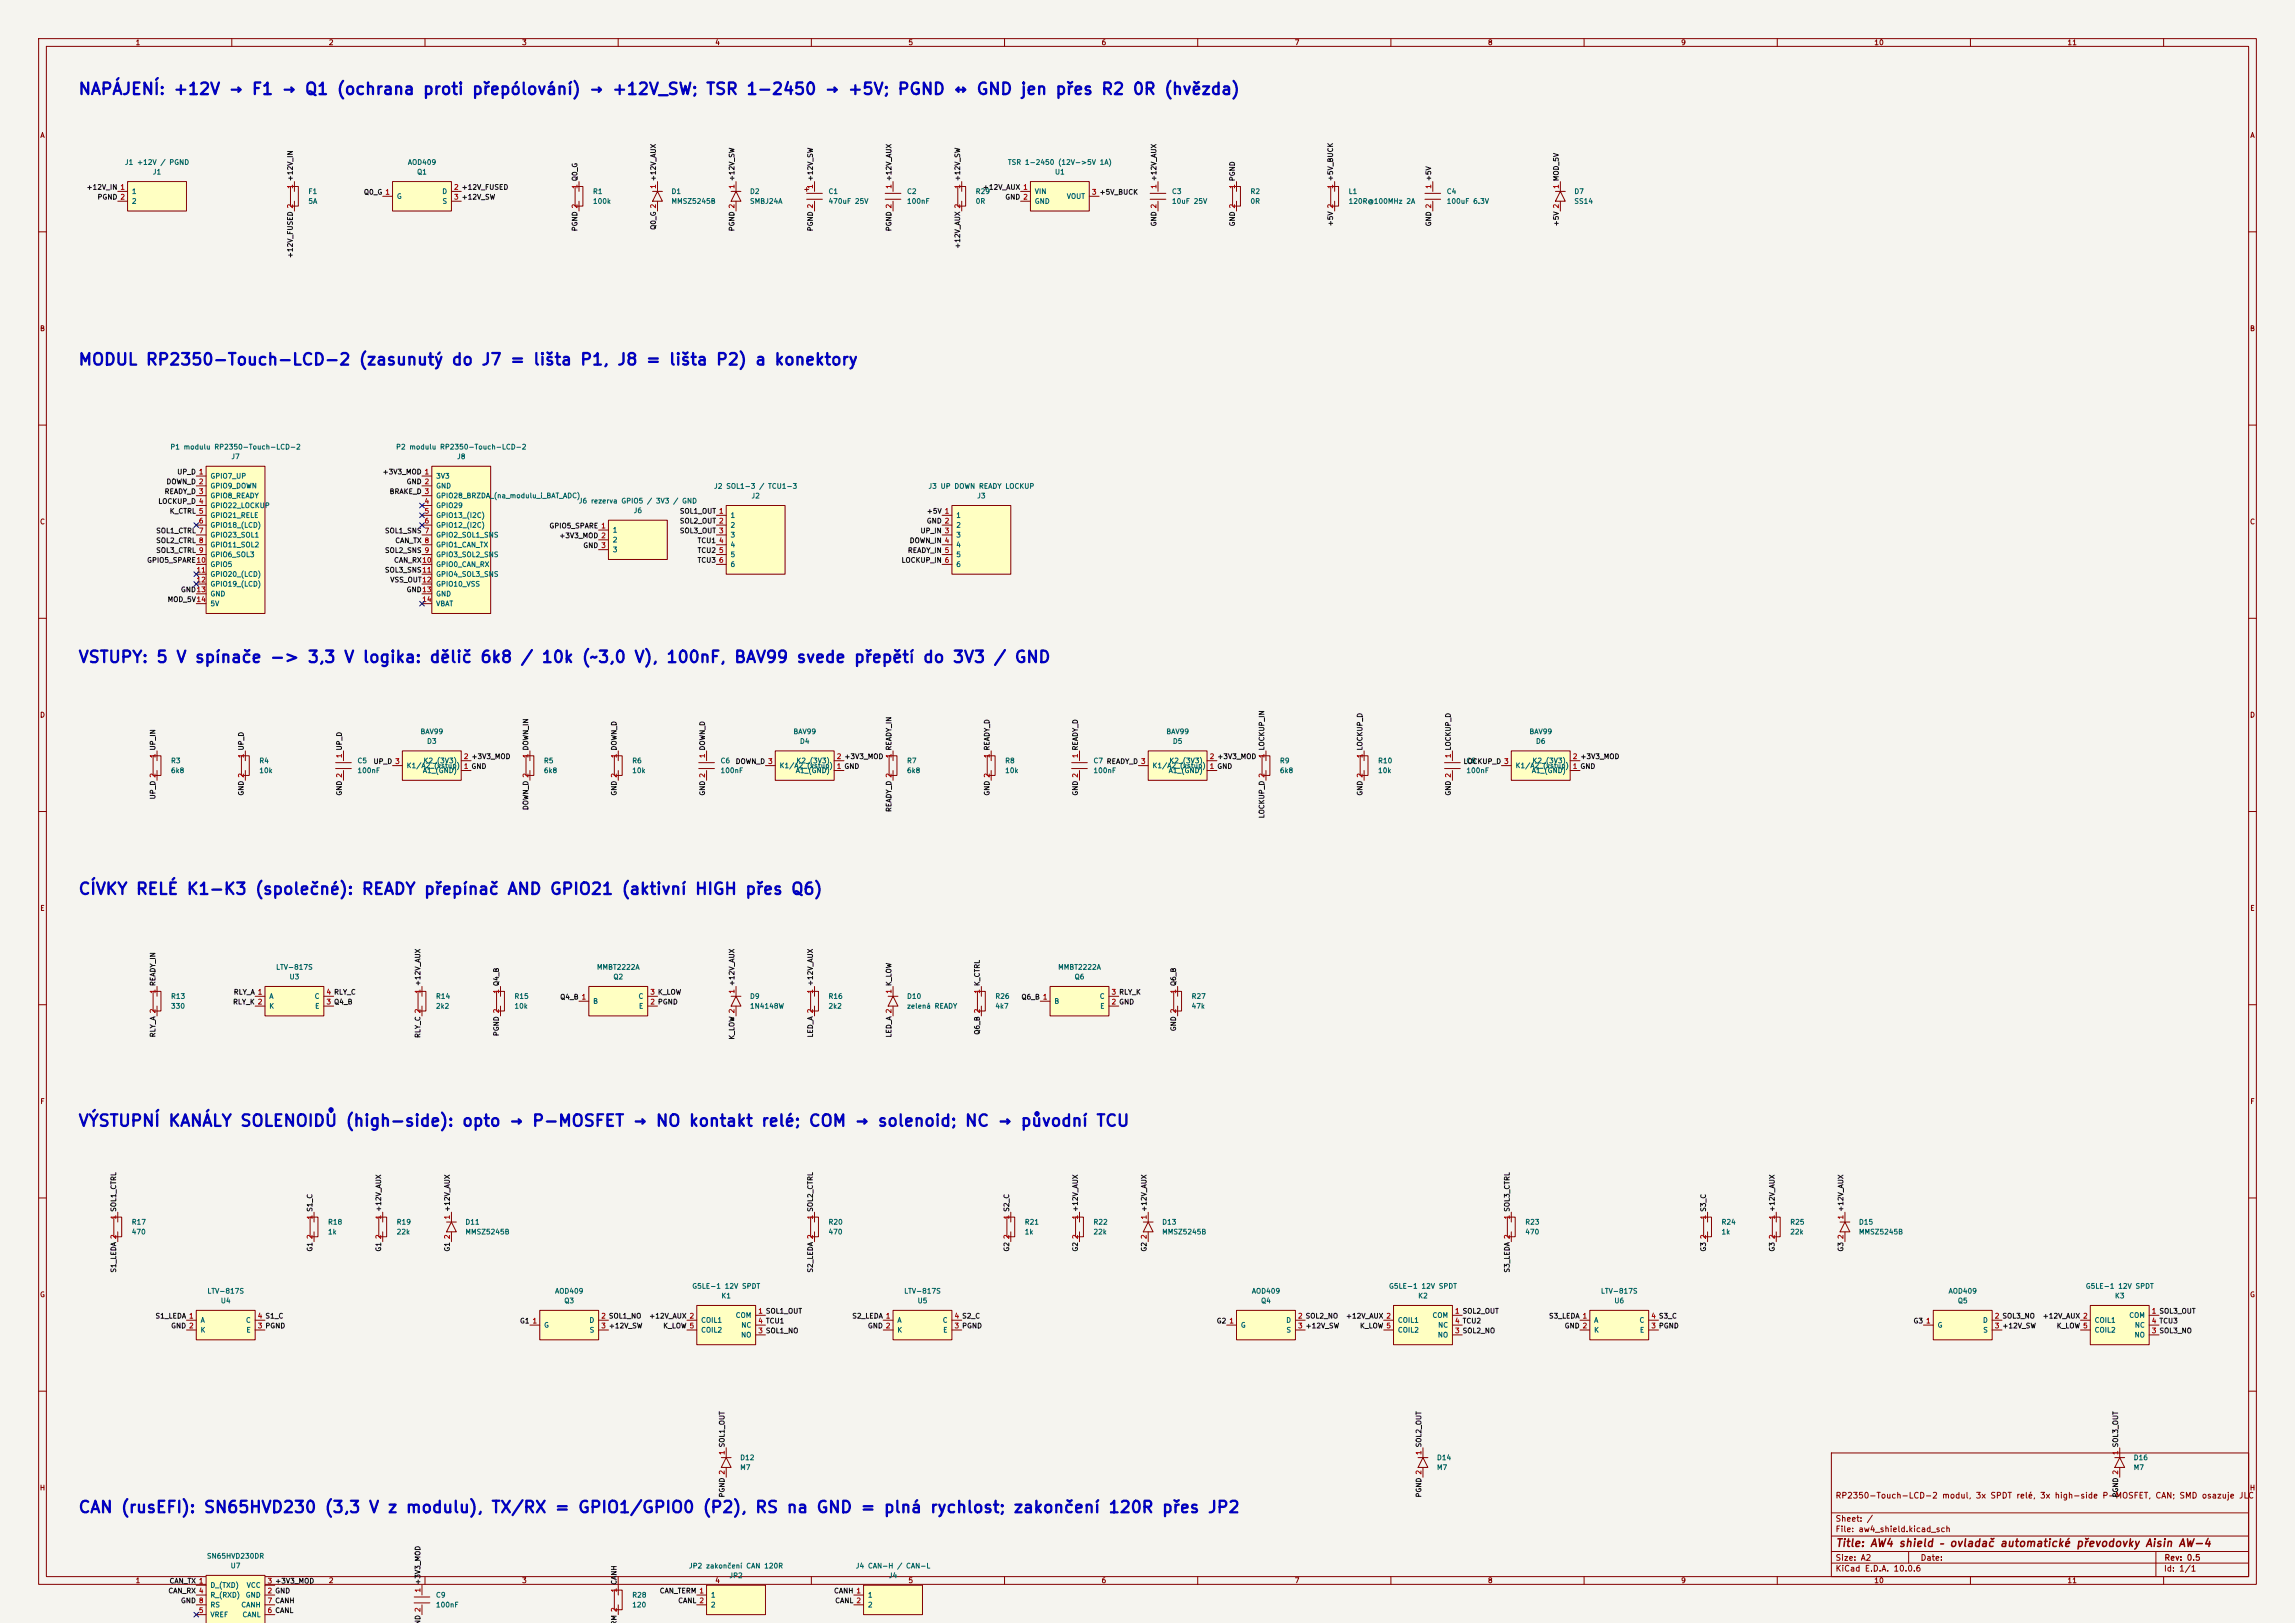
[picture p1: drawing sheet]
<svg xmlns="http://www.w3.org/2000/svg" width="594mm" height="420mm" viewBox="0 0 594 420" stroke-linecap="round" stroke-linejoin="round" font-family="sans-serif">
<defs><g id="words">
<g font-size="3" fill="#0000c2">
<text x="20.1" y="25.3">NAPÁJENÍ: +12V → F1 → Q1 (ochrana proti přepólování) → +12V_SW; TSR 1-2450 → +5V; PGND ↔ GND jen přes R2 0R (hvězda)</text>
<text x="20.1" y="95.3">MODUL RP2350-Touch-LCD-2 (zasunutý do J7 = lišta P1, J8 = lišta P2) a konektory</text>
<text x="20.1" y="172.3">VSTUPY: 5 V spínače -&gt; 3,3 V logika: dělič 6k8 / 10k (~3,0 V), 100nF, BAV99 svede přepětí do 3V3 / GND</text>
<text x="20.1" y="232.3">CÍVKY RELÉ K1-K3 (společné): READY přepínač AND GPIO21 (aktivní HIGH přes Q6)</text>
<text x="20.1" y="292.3">VÝSTUPNÍ KANÁLY SOLENOIDŮ (high-side): opto → P-MOSFET → NO kontakt relé; COM → solenoid; NC → původní TCU</text>
<text x="20.1" y="392.3">CAN (rusEFI): SN65HVD230 (3,3 V z modulu), TX/RX = GPIO1/GPIO0 (P2), RS na GND = plná rychlost; zakončení 120R přes JP2</text>
</g>
<text font-size="2" fill="#840000" x="475" y="400.8">Title: AW4 shield – ovladač automatické převodovky Aisin AW-4</text>
<g font-size="1.5" fill="#840000">
<text x="475" y="388.1">RP2350-Touch-LCD-2 modul, 3x SPDT relé, 3x high-side P-MOSFET, CAN; SMD osazuje JLC</text>
<text x="475" y="394.1">Sheet: /</text>
<text x="475" y="396.8">File: aw4_shield.kicad_sch</text>
<text x="475" y="407">KiCad E.D.A. 10.0.6</text>
<text x="475" y="404.2">Size: A2</text>
<text x="497" y="404.2">Date:</text>
<text x="560" y="407">Id: 1/1</text>
<text x="560.1" y="404.2">Rev: 0.5</text>
</g>
<g font-size="1.3" fill="#840000">
<text x="35" y="12">1</text>
<text x="85" y="12">2</text>
<text x="135" y="12">3</text>
<text x="185" y="12">4</text>
<text x="235" y="12">5</text>
<text x="285" y="12">6</text>
<text x="335" y="12">7</text>
<text x="385" y="12">8</text>
<text x="435" y="12">9</text>
<text x="485" y="12">10</text>
<text x="535" y="12">11</text>
<text x="10.3" y="36">A</text>
<text x="582.3" y="36">A</text>
<text x="10.2" y="86">B</text>
<text x="582.2" y="86">B</text>
<text x="10.2" y="136">C</text>
<text x="582.2" y="136">C</text>
<text x="10.2" y="186">D</text>
<text x="582.2" y="186">D</text>
<text x="10.3" y="236">E</text>
<text x="582.3" y="236">E</text>
<text x="10.3" y="286">F</text>
<text x="582.3" y="286">F</text>
<text x="10.2" y="336">G</text>
<text x="582.2" y="336">G</text>
<text x="10.2" y="386">H</text>
<text x="582.2" y="386">H</text>
<text x="35" y="410">1</text>
<text x="85" y="410">2</text>
<text x="135" y="410">3</text>
<text x="185" y="410">4</text>
<text x="235" y="410">5</text>
<text x="285" y="410">6</text>
<text x="335" y="410">7</text>
<text x="385" y="410">8</text>
<text x="435" y="410">9</text>
<text x="485" y="410">10</text>
<text x="535" y="410">11</text>
</g>
<g font-size="1.3" fill="#006464">
<text x="32.2" y="43">J1 +12V / PGND</text>
<text x="39.4" y="45.5">J1</text>
<text x="105.4" y="43">AOD409</text>
<text x="107.8" y="45.5">Q1</text>
<text x="260.7" y="43">TSR 1-2450 (12V-&gt;5V 1A)</text>
<text x="272.9" y="45.5">U1</text>
<text x="34" y="50.5">1</text>
<text x="34" y="53">2</text>
<text x="79.7" y="50.5">F1</text>
<text x="79.7" y="53">5A</text>
<text x="102.6" y="51.8">G</text>
<text x="114.3" y="50.5">D</text>
<text x="114.4" y="53">S</text>
<text x="153.3" y="50.5">R1</text>
<text x="153.3" y="53">100k</text>
<text x="173.7" y="50.5">D1</text>
<text x="173.7" y="53">MMSZ5245B</text>
<text x="194" y="50.5">D2</text>
<text x="194" y="53">SMBJ24A</text>
<text x="214.3" y="50.5">C1</text>
<text x="214.3" y="53">470uF 25V</text>
<text x="234.6" y="50.5">C2</text>
<text x="234.6" y="53">100nF</text>
<text x="252.4" y="50.5">R29</text>
<text x="252.4" y="53">0R</text>
<text x="267.7" y="50.5">VIN</text>
<text x="267.7" y="53">GND</text>
<text x="276" y="51.8">VOUT</text>
<text x="303.2" y="50.5">C3</text>
<text x="303.2" y="53">10uF 25V</text>
<text x="323.5" y="50.5">R2</text>
<text x="323.5" y="53">0R</text>
<text x="348.9" y="50.5">L1</text>
<text x="348.9" y="53">120R@100MHz 2A</text>
<text x="374.3" y="50.5">C4</text>
<text x="374.3" y="53">100uF 6.3V</text>
<text x="407.3" y="50.5">D7</text>
<text x="407.3" y="53">SS14</text>
<text x="44" y="116.6">P1 modulu RP2350-Touch-LCD-2</text>
<text x="59.7" y="119.1">J7</text>
<text x="102.4" y="116.6">P2 modulu RP2350-Touch-LCD-2</text>
<text x="118.2" y="119.1">J8</text>
<text x="54.3" y="124.2">GPIO7_UP</text>
<text x="112.7" y="124.2">3V3</text>
<text x="54.3" y="126.7">GPIO9_DOWN</text>
<text x="54.3" y="129.2">GPIO8_READY</text>
<text x="54.3" y="131.8">GPIO22_LOCKUP</text>
<text x="112.7" y="126.7">GND</text>
<text x="112.7" y="129.2">GPIO28_BRZDA_(na_modulu_i_BAT_ADC)</text>
<text x="112.7" y="131.8">GPIO29</text>
<text x="149.7" y="130.6">J6 rezerva GPIO5 / 3V3 / GND</text>
<text x="184.7" y="126.8">J2 SOL1-3 / TCU1-3</text>
<text x="194.4" y="129.3">J2</text>
<text x="240.2" y="126.8">J3 UP DOWN READY LOCKUP</text>
<text x="252.8" y="129.3">J3</text>
<text x="54.3" y="134.3">GPIO21_RELE</text>
<text x="54.3" y="136.9">GPIO18_(LCD)</text>
<text x="112.7" y="134.3">GPIO13_(I2C)</text>
<text x="112.7" y="136.9">GPIO12_(I2C)</text>
<text x="163.9" y="133.1">J6</text>
<text x="188.9" y="134.3">1</text>
<text x="188.9" y="136.9">2</text>
<text x="247.4" y="134.3">1</text>
<text x="247.4" y="136.9">2</text>
<text x="54.3" y="139.4">GPIO23_SOL1</text>
<text x="54.3" y="141.9">GPIO11_SOL2</text>
<text x="112.7" y="139.4">GPIO2_SOL1_SNS</text>
<text x="112.7" y="141.9">GPIO1_CAN_TX</text>
<text x="158.5" y="138.1">1</text>
<text x="158.5" y="140.7">2</text>
<text x="158.5" y="143.2">3</text>
<text x="188.9" y="139.4">3</text>
<text x="188.9" y="141.9">4</text>
<text x="247.4" y="139.4">3</text>
<text x="247.4" y="141.9">4</text>
<text x="54.3" y="144.5">GPIO6_SOL3</text>
<text x="54.3" y="147">GPIO5</text>
<text x="54.3" y="149.6">GPIO20_(LCD)</text>
<text x="112.7" y="144.5">GPIO3_SOL2_SNS</text>
<text x="112.7" y="147">GPIO0_CAN_RX</text>
<text x="112.7" y="149.6">GPIO4_SOL3_SNS</text>
<text x="188.9" y="144.5">5</text>
<text x="188.9" y="147">6</text>
<text x="247.4" y="144.5">5</text>
<text x="247.4" y="147">6</text>
<text x="54.3" y="152.1">GPIO19_(LCD)</text>
<text x="54.3" y="154.6">GND</text>
<text x="112.7" y="152.1">GPIO10_VSS</text>
<text x="112.7" y="154.6">GND</text>
<text x="54.3" y="157.2">5V</text>
<text x="112.7" y="157.2">VBAT</text>
<text x="108.7" y="190.3">BAV99</text>
<text x="205.2" y="190.3">BAV99</text>
<text x="301.7" y="190.3">BAV99</text>
<text x="395.7" y="190.3">BAV99</text>
<text x="44.1" y="197.8">R3</text>
<text x="67" y="197.8">R4</text>
<text x="92.4" y="197.8">C5</text>
<text x="109.5" y="197.8">K2_(3V3)</text>
<text x="110.4" y="192.8">D3</text>
<text x="140.6" y="197.8">R5</text>
<text x="163.5" y="197.8">R6</text>
<text x="186.4" y="197.8">C6</text>
<text x="206" y="197.8">K2_(3V3)</text>
<text x="206.9" y="192.8">D4</text>
<text x="234.6" y="197.8">R7</text>
<text x="260" y="197.8">R8</text>
<text x="282.9" y="197.8">C7 READY_D 3</text>
<text x="302.5" y="197.8">K2_(3V3)</text>
<text x="303.4" y="192.8">D5</text>
<text x="331.1" y="197.8">R9</text>
<text x="356.5" y="197.8">R10</text>
<text x="379.4" y="197.8">C8</text>
<text x="396.5" y="197.8">K2_(3V3)</text>
<text x="397.4" y="192.8">D6</text>
<text x="44.1" y="200.4">6k8</text>
<text x="67" y="200.4">10k</text>
<text x="92.4" y="200.4">100nF</text>
<text x="105.1" y="199.1">K1/A2_(vstup)</text>
<text x="109.3" y="200.4">A1_(GND)</text>
<text x="140.6" y="200.4">6k8</text>
<text x="163.5" y="200.4">10k</text>
<text x="186.4" y="200.4">100nF</text>
<text x="201.6" y="199.1">K1/A2_(vstup)</text>
<text x="205.8" y="200.4">A1_(GND)</text>
<text x="234.6" y="200.4">6k8</text>
<text x="260" y="200.4">10k</text>
<text x="282.9" y="200.4">100nF</text>
<text x="298.2" y="199.1">K1/A2_(vstup)</text>
<text x="302.3" y="200.4">A1_(GND)</text>
<text x="331.1" y="200.4">6k8</text>
<text x="356.5" y="200.4">10k</text>
<text x="379.4" y="200.4">100nF</text>
<text x="392.1" y="199.1">K1/A2_(vstup)</text>
<text x="396.3" y="200.4">A1_(GND)</text>
<text x="71.3" y="251.2">LTV-817S</text>
<text x="154.4" y="251.2">MMBT2222A</text>
<text x="273.7" y="251.2">MMBT2222A</text>
<text x="74.8" y="253.7">U3</text>
<text x="158.6" y="253.7">Q2</text>
<text x="278" y="253.7">Q6</text>
<text x="44.1" y="258.8">R13</text>
<text x="44.1" y="261.3">330</text>
<text x="69.6" y="258.8">A</text>
<text x="69.6" y="261.3">K</text>
<text x="81.3" y="258.8">C</text>
<text x="81.4" y="261.3">E</text>
<text x="112.7" y="258.8">R14</text>
<text x="112.7" y="261.3">2k2</text>
<text x="133" y="258.8">R15</text>
<text x="133" y="261.3">10k</text>
<text x="153.4" y="260">B</text>
<text x="165.1" y="258.8">C</text>
<text x="165.2" y="261.3">E</text>
<text x="194" y="258.8">D9</text>
<text x="194" y="261.3">1N4148W</text>
<text x="214.3" y="258.8">R16</text>
<text x="214.3" y="261.3">2k2</text>
<text x="234.6" y="258.8">D10</text>
<text x="234.6" y="261.3">zelená READY</text>
<text x="257.5" y="258.8">R26</text>
<text x="257.5" y="261.3">4k7</text>
<text x="272.8" y="260">B</text>
<text x="284.5" y="258.8">C</text>
<text x="284.6" y="261.3">E</text>
<text x="308.3" y="258.8">R27</text>
<text x="308.3" y="261.3">47k</text>
<text x="34" y="317.2">R17</text>
<text x="84.8" y="317.2">R18</text>
<text x="102.5" y="317.2">R19</text>
<text x="120.3" y="317.2">D11</text>
<text x="214.3" y="317.2">R20</text>
<text x="265.1" y="317.2">R21</text>
<text x="282.9" y="317.2">R22</text>
<text x="300.7" y="317.2">D13</text>
<text x="394.6" y="317.2">R23</text>
<text x="445.4" y="317.2">R24</text>
<text x="463.2" y="317.2">R25</text>
<text x="481" y="317.2">D15</text>
<text x="34" y="319.7">470</text>
<text x="84.8" y="319.7">1k</text>
<text x="102.5" y="319.7">22k</text>
<text x="120.3" y="319.7">MMSZ5245B</text>
<text x="214.3" y="319.7">470</text>
<text x="265.1" y="319.7">1k</text>
<text x="282.9" y="319.7">22k</text>
<text x="300.7" y="319.7">MMSZ5245B</text>
<text x="394.6" y="319.7">470</text>
<text x="445.4" y="319.7">1k</text>
<text x="463.2" y="319.7">22k</text>
<text x="481" y="319.7">MMSZ5245B</text>
<text x="53.5" y="335.1">LTV-817S</text>
<text x="143.5" y="335.1">AOD409</text>
<text x="179" y="333.8">G5LE-1 12V SPDT</text>
<text x="233.9" y="335.1">LTV-817S</text>
<text x="323.9" y="335.1">AOD409</text>
<text x="359.4" y="333.8">G5LE-1 12V SPDT</text>
<text x="414.2" y="335.1">LTV-817S</text>
<text x="504.2" y="335.1">AOD409</text>
<text x="539.7" y="333.8">G5LE-1 12V SPDT</text>
<text x="57" y="337.6">U4</text>
<text x="145.9" y="337.6">Q3</text>
<text x="186.6" y="336.3">K1</text>
<text x="190.3" y="341.3">COM</text>
<text x="237.4" y="337.6">U5</text>
<text x="326.3" y="337.6">Q4</text>
<text x="366.9" y="336.3">K2</text>
<text x="370.6" y="341.3">COM</text>
<text x="417.7" y="337.6">U6</text>
<text x="506.6" y="337.6">Q5</text>
<text x="547.3" y="336.3">K3</text>
<text x="551" y="341.3">COM</text>
<text x="51.8" y="342.6">A</text>
<text x="51.8" y="345.1">K</text>
<text x="63.5" y="342.6">C</text>
<text x="63.6" y="345.1">E</text>
<text x="140.7" y="343.9">G</text>
<text x="152.4" y="342.6">D</text>
<text x="152.5" y="345.1">S</text>
<text x="181.3" y="342.6">COIL1</text>
<text x="181.3" y="345.1">COIL2</text>
<text x="191.7" y="346.4">NO</text>
<text x="191.7" y="343.9">NC</text>
<text x="232.1" y="342.6">A</text>
<text x="232.1" y="345.1">K</text>
<text x="243.9" y="342.6">C</text>
<text x="244" y="345.1">E</text>
<text x="321" y="343.9">G</text>
<text x="332.8" y="342.6">D</text>
<text x="332.8" y="345.1">S</text>
<text x="361.7" y="342.6">COIL1</text>
<text x="361.7" y="345.1">COIL2</text>
<text x="372" y="346.4">NO</text>
<text x="372.1" y="343.9">NC</text>
<text x="412.5" y="342.6">A</text>
<text x="412.5" y="345.1">K</text>
<text x="424.2" y="342.6">C</text>
<text x="424.3" y="345.1">E</text>
<text x="501.4" y="343.9">G</text>
<text x="513.1" y="342.6">D</text>
<text x="513.2" y="345.1">S</text>
<text x="542" y="342.6">COIL1</text>
<text x="542" y="345.1">COIL2</text>
<text x="552.4" y="346.4">NO</text>
<text x="552.4" y="343.9">NC</text>
<text x="191.4" y="378.2">D12</text>
<text x="191.4" y="380.7">M7</text>
<text x="371.8" y="378.2">D14</text>
<text x="371.8" y="380.7">M7</text>
<text x="552.1" y="378.2">D16</text>
<text x="552.1" y="380.7">M7</text>
<text x="53.4" y="403.6">SN65HVD230DR</text>
<text x="59.6" y="406.1">U7</text>
<text x="178.2" y="406.2">JP2 zakončení CAN 120R</text>
<text x="221.4" y="406.2">J4 CAN-H / CAN-L</text>
<text x="54.3" y="411.2">D_(TXD)</text>
<text x="54.3" y="413.7">R_(RXD)</text>
<text x="63.5" y="413.7">GND</text>
<text x="63.7" y="411.2">VCC</text>
<text x="112.7" y="413.7">C9</text>
<text x="163.5" y="413.7">R28</text>
<text x="183.9" y="413.7">1</text>
<text x="188.6" y="408.7">JP2</text>
<text x="224.5" y="413.7">1</text>
<text x="229.9" y="408.7">J4</text>
<text x="54.3" y="418.8">VREF</text>
<text x="54.3" y="416.3">RS</text>
<text x="62.3" y="416.3">CANH</text>
<text x="62.6" y="418.8">CANL</text>
<text x="112.7" y="416.3">100nF</text>
<text x="163.5" y="416.3">120</text>
<text x="183.9" y="416.3">2</text>
<text x="224.5" y="416.3">2</text>
</g>
<g font-size="1.3" fill="#0f0f0f">
<text x="22.3" y="49.4">+12V_IN 1</text>
<text x="25.1" y="51.9">PGND 2</text>
<text x="94.1" y="50.7">Q0_G 1</text>
<text x="254.3" y="49.4">+12V_AUX 1</text>
<text x="260.1" y="51.9">GND 2</text>
<text x="149.7" y="60" transform="rotate(-90 149.7 60)">PGND 2</text>
<text x="170.1" y="59.6" transform="rotate(-90 170.1 59.6)">Q0_G 2</text>
<text x="190.4" y="60" transform="rotate(-90 190.4 60)">PGND 2</text>
<text x="210.7" y="60" transform="rotate(-90 210.7 60)">PGND 2</text>
<text x="231" y="60" transform="rotate(-90 231 60)">PGND 2</text>
<text x="299.6" y="58.7" transform="rotate(-90 299.6 58.7)">GND 2</text>
<text x="319.9" y="58.7" transform="rotate(-90 319.9 58.7)">GND 2</text>
<text x="345.3" y="58.7" transform="rotate(-90 345.3 58.7)">+5V 2</text>
<text x="370.7" y="58.7" transform="rotate(-90 370.7 58.7)">GND 2</text>
<text x="403.7" y="58.7" transform="rotate(-90 403.7 58.7)">+5V 2</text>
<text x="248.8" y="64.5" transform="rotate(-90 248.8 64.5)">+12V_AUX 2</text>
<text x="76.1" y="66.9" transform="rotate(-90 76.1 66.9)">+12V_FUSED 2</text>
<text x="43" y="125.6">DOWN_D 2</text>
<text x="45.7" y="123.1">UP_D 1</text>
<text x="98.9" y="123.1">+3V3_MOD 1</text>
<text x="105.1" y="125.6">GND 2</text>
<text x="40.8" y="130.7">LOCKUP_D 4</text>
<text x="42.5" y="128.1">READY_D 3</text>
<text x="100.7" y="128.1">BRAKE_D 3</text>
<text x="43.8" y="133.2">K_CTRL 5</text>
<text x="142.1" y="137">GPIO5_SPARE 1</text>
<text x="175.8" y="135.8">SOL2_OUT 2</text>
<text x="175.8" y="133.2">SOL1_OUT 1</text>
<text x="239.7" y="135.8">GND 2</text>
<text x="239.7" y="133.2">+5V 1</text>
<text x="40.3" y="143.4">SOL3_CTRL 9</text>
<text x="40.3" y="140.8">SOL2_CTRL 8</text>
<text x="40.3" y="138.3">SOL1_CTRL 7</text>
<text x="99.5" y="143.4">SOL2_SNS 9</text>
<text x="99.5" y="138.3">SOL1_SNS 7</text>
<text x="102.2" y="140.8">CAN_TX 8</text>
<text x="144.6" y="139.6">+3V3_MOD 2</text>
<text x="150.8" y="142.1">GND 3</text>
<text x="175.8" y="138.3">SOL3_OUT 3</text>
<text x="180.4" y="140.8">TCU1</text>
<text x="180.4" y="143.4">TCU2</text>
<text x="234.8" y="143.4">READY_IN 5</text>
<text x="235.3" y="140.8">DOWN_IN 4</text>
<text x="238.1" y="138.3">UP_IN 3</text>
<text x="37.9" y="145.9">GPIO5_SPARE10</text>
<text x="99.5" y="148.5">SOL3_SNS11</text>
<text x="101.9" y="145.9">CAN_RX10</text>
<text x="180.4" y="145.9">TCU3</text>
<text x="233.2" y="145.9">LOCKUP_IN 6</text>
<text x="46.7" y="153.5">GND13</text>
<text x="100.9" y="151">VSS_OUT12</text>
<text x="105.1" y="153.5">GND13</text>
<text x="43.3" y="156.1">MOD_5V14</text>
<text x="96.5" y="198">UP_D 3</text>
<text x="190.3" y="198">DOWN_D 3</text>
<text x="378.7" y="198">LOCKUP_D 3</text>
<text x="40.5" y="207" transform="rotate(-90 40.5 207)">UP_D 2</text>
<text x="63.4" y="206" transform="rotate(-90 63.4 206)">GND 2</text>
<text x="88.8" y="206" transform="rotate(-90 88.8 206)">GND 2</text>
<text x="137" y="209.8" transform="rotate(-90 137 209.8)">DOWN_D 2</text>
<text x="159.9" y="206" transform="rotate(-90 159.9 206)">GND 2</text>
<text x="182.8" y="206" transform="rotate(-90 182.8 206)">GND 2</text>
<text x="256.4" y="206" transform="rotate(-90 256.4 206)">GND 2</text>
<text x="279.3" y="206" transform="rotate(-90 279.3 206)">GND 2</text>
<text x="352.9" y="206" transform="rotate(-90 352.9 206)">GND 2</text>
<text x="375.8" y="206" transform="rotate(-90 375.8 206)">GND 2</text>
<text x="231" y="210.3" transform="rotate(-90 231 210.3)">READY_D 2</text>
<text x="327.5" y="211.9" transform="rotate(-90 327.5 211.9)">LOCKUP_D 2</text>
<text x="60.4" y="257.7">RLY_A 1</text>
<text x="60.2" y="260.2">RLY_K 2</text>
<text x="144.9" y="259">Q4_B 1</text>
<text x="264.2" y="259">Q6_B 1</text>
<text x="40.5" y="268.6" transform="rotate(-90 40.5 268.6)">RLY_A 2</text>
<text x="109.1" y="268.7" transform="rotate(-90 109.1 268.7)">RLY_C 2</text>
<text x="129.4" y="268.3" transform="rotate(-90 129.4 268.3)">PGND 2</text>
<text x="190.4" y="269.2" transform="rotate(-90 190.4 269.2)">K_LOW 2</text>
<text x="210.7" y="268.6" transform="rotate(-90 210.7 268.6)">LED_A 2</text>
<text x="231" y="268.6" transform="rotate(-90 231 268.6)">LED_A 2</text>
<text x="253.9" y="267.9" transform="rotate(-90 253.9 267.9)">Q6_B 2</text>
<text x="304.7" y="267" transform="rotate(-90 304.7 267)">GND 2</text>
<text x="30.4" y="329.5" transform="rotate(-90 30.4 329.5)">S1_LEDA 2</text>
<text x="81.2" y="324" transform="rotate(-90 81.2 324)">G1</text>
<text x="98.9" y="324" transform="rotate(-90 98.9 324)">G1</text>
<text x="116.7" y="324" transform="rotate(-90 116.7 324)">G1</text>
<text x="210.7" y="329.5" transform="rotate(-90 210.7 329.5)">S2_LEDA 2</text>
<text x="261.5" y="324" transform="rotate(-90 261.5 324)">G2</text>
<text x="279.3" y="324" transform="rotate(-90 279.3 324)">G2</text>
<text x="297.1" y="324" transform="rotate(-90 297.1 324)">G2</text>
<text x="391" y="329.5" transform="rotate(-90 391 329.5)">S3_LEDA 2</text>
<text x="441.8" y="324" transform="rotate(-90 441.8 324)">G3</text>
<text x="459.6" y="324" transform="rotate(-90 459.6 324)">G3</text>
<text x="477.4" y="324" transform="rotate(-90 477.4 324)">G3</text>
<text x="40.1" y="341.5">S1_LEDA 1</text>
<text x="167.9" y="341.5">+12V_AUX 2</text>
<text x="220.5" y="341.5">S2_LEDA 1</text>
<text x="348.2" y="341.5">+12V_AUX 2</text>
<text x="400.8" y="341.5">S3_LEDA 1</text>
<text x="528.6" y="341.5">+12V_AUX 2</text>
<text x="44.2" y="344">GND 2</text>
<text x="134.5" y="342.8">G1</text>
<text x="171.5" y="344">K_LOW 5</text>
<text x="224.5" y="344">GND 2</text>
<text x="314.8" y="342.8">G2</text>
<text x="351.9" y="344">K_LOW 5</text>
<text x="404.8" y="344">GND 2</text>
<text x="495.1" y="342.8">G3</text>
<text x="532.2" y="344">K_LOW 5</text>
<text x="187.8" y="387.6" transform="rotate(-90 187.8 387.6)">PGND 2</text>
<text x="368.2" y="387.6" transform="rotate(-90 368.2 387.6)">PGND 2</text>
<text x="548.5" y="387.6" transform="rotate(-90 548.5 387.6)">PGND 2</text>
<text x="43.4" y="412.6">CAN_RX 4</text>
<text x="43.7" y="410.1">CAN_TX 1</text>
<text x="170.6" y="412.6">CAN_TERM 1</text>
<text x="215.7" y="412.6">CANH 1</text>
<text x="46.7" y="415.2">GND 8</text>
<text x="175.4" y="415.2">CANL 2</text>
<text x="216" y="415.2">CANL 2</text>
<text x="109.1" y="420.7" transform="rotate(-90 109.1 420.7)">ND 2</text>
<text x="159.9" y="420.8" transform="rotate(-90 159.9 420.8)">RM 2</text>
</g>
<g font-size="1.3" fill="#a90000">
<text x="76.1" y="49" transform="rotate(-90 76.1 49)">1 +12V_IN</text>
<text x="117.4" y="49.4">2 +12V_FUSED</text>
<text x="117.4" y="51.9">3 +12V_SW</text>
<text x="149.7" y="49" transform="rotate(-90 149.7 49)">1 Q0_G</text>
<text x="170" y="49" transform="rotate(-90 170 49)">1 +12V_AUX</text>
<text x="190.4" y="49" transform="rotate(-90 190.4 49)">1 +12V_SW</text>
<text x="210.7" y="49" transform="rotate(-90 210.7 49)">1 +12V_SW</text>
<text x="231" y="49" transform="rotate(-90 231 49)">1 +12V_AUX</text>
<text x="248.8" y="49" transform="rotate(-90 248.8 49)">1 +12V_SW</text>
<text x="282.5" y="50.7">3 +5V_BUCK</text>
<text x="299.6" y="49" transform="rotate(-90 299.6 49)">1 +12V_AUX</text>
<text x="319.9" y="49" transform="rotate(-90 319.9 49)">1 PGND</text>
<text x="345.3" y="49" transform="rotate(-90 345.3 49)">1 +5V_BUCK</text>
<text x="370.7" y="49" transform="rotate(-90 370.7 49)">1 +5V</text>
<text x="403.7" y="49" transform="rotate(-90 403.7 49)">1 MOD_5V</text>
<text x="109.8" y="130.7">4</text>
<text x="51.3" y="135.8">6</text>
<text x="109.8" y="133.2">5</text>
<text x="109.8" y="135.8">6</text>
<text x="186" y="140.8">4</text>
<text x="186" y="143.4">5</text>
<text x="50.7" y="148.5">11</text>
<text x="186" y="145.9">6</text>
<text x="50.7" y="151">12</text>
<text x="109.2" y="156.1">14</text>
<text x="40.5" y="196.3" transform="rotate(-90 40.5 196.3)">1 UP_IN</text>
<text x="63.4" y="196.3" transform="rotate(-90 63.4 196.3)">1 UP_D</text>
<text x="88.8" y="196.3" transform="rotate(-90 88.8 196.3)">1 UP_D</text>
<text x="119.9" y="196.7">2 +3V3_MOD</text>
<text x="137" y="196.3" transform="rotate(-90 137 196.3)">1 DOWN_IN</text>
<text x="159.9" y="196.3" transform="rotate(-90 159.9 196.3)">1 DOWN_D</text>
<text x="182.7" y="196.3" transform="rotate(-90 182.7 196.3)">1 DOWN_D</text>
<text x="216.4" y="196.7">2 +3V3_MOD</text>
<text x="231" y="196.3" transform="rotate(-90 231 196.3)">1 READY_IN</text>
<text x="256.4" y="196.3" transform="rotate(-90 256.4 196.3)">1 READY_D</text>
<text x="279.3" y="196.3" transform="rotate(-90 279.3 196.3)">1 READY_D</text>
<text x="313" y="196.7">2 +3V3_MOD</text>
<text x="327.5" y="196.3" transform="rotate(-90 327.5 196.3)">1 LOCKUP_IN</text>
<text x="352.9" y="196.3" transform="rotate(-90 352.9 196.3)">1 LOCKUP_D</text>
<text x="375.8" y="196.3" transform="rotate(-90 375.8 196.3)">1 LOCKUP_D</text>
<text x="406.9" y="196.7">2 +3V3_MOD</text>
<text x="119.9" y="199.3">1 GND</text>
<text x="216.4" y="199.3">1 GND</text>
<text x="313" y="199.3">1 GND</text>
<text x="406.9" y="199.3">1 GND</text>
<text x="40.5" y="257.3" transform="rotate(-90 40.5 257.3)">1 READY_IN</text>
<text x="84.4" y="257.7">4 RLY_C</text>
<text x="109.1" y="257.3" transform="rotate(-90 109.1 257.3)">1 +12V_AUX</text>
<text x="129.4" y="257.3" transform="rotate(-90 129.4 257.3)">1 Q4_B</text>
<text x="168.2" y="257.7">3 K_LOW</text>
<text x="190.4" y="257.3" transform="rotate(-90 190.4 257.3)">1 +12V_AUX</text>
<text x="210.7" y="257.3" transform="rotate(-90 210.7 257.3)">1 +12V_AUX</text>
<text x="231" y="257.3" transform="rotate(-90 231 257.3)">1 K_LOW</text>
<text x="253.9" y="257.3" transform="rotate(-90 253.9 257.3)">1 K_CTRL</text>
<text x="287.6" y="257.7">3 RLY_K</text>
<text x="304.7" y="257.3" transform="rotate(-90 304.7 257.3)">1 Q6_B</text>
<text x="84.4" y="260.2">3 Q4_B</text>
<text x="168.2" y="260.2">2 PGND</text>
<text x="287.6" y="260.2">2 GND</text>
<text x="30.3" y="315.7" transform="rotate(-90 30.3 315.7)">1 SOL1_CTRL</text>
<text x="81.1" y="315.7" transform="rotate(-90 81.1 315.7)">1 S1_C</text>
<text x="98.9" y="315.7" transform="rotate(-90 98.9 315.7)">1 +12V_AUX</text>
<text x="116.7" y="315.7" transform="rotate(-90 116.7 315.7)">1 +12V_AUX</text>
<text x="210.7" y="315.7" transform="rotate(-90 210.7 315.7)">1 SOL2_CTRL</text>
<text x="261.5" y="315.7" transform="rotate(-90 261.5 315.7)">1 S2_C</text>
<text x="279.3" y="315.7" transform="rotate(-90 279.3 315.7)">1 +12V_AUX</text>
<text x="297" y="315.7" transform="rotate(-90 297 315.7)">1 +12V_AUX</text>
<text x="391" y="315.7" transform="rotate(-90 391 315.7)">1 SOL3_CTRL</text>
<text x="441.8" y="315.7" transform="rotate(-90 441.8 315.7)">1 S3_C</text>
<text x="459.6" y="315.7" transform="rotate(-90 459.6 315.7)">1 +12V_AUX</text>
<text x="477.4" y="315.7" transform="rotate(-90 477.4 315.7)">1 +12V_AUX</text>
<text x="81.1" y="320.8" transform="rotate(-90 81.1 320.8)">2</text>
<text x="98.9" y="320.8" transform="rotate(-90 98.9 320.8)">2</text>
<text x="116.7" y="320.8" transform="rotate(-90 116.7 320.8)">2</text>
<text x="261.5" y="320.8" transform="rotate(-90 261.5 320.8)">2</text>
<text x="279.3" y="320.8" transform="rotate(-90 279.3 320.8)">2</text>
<text x="297" y="320.8" transform="rotate(-90 297 320.8)">2</text>
<text x="441.8" y="320.8" transform="rotate(-90 441.8 320.8)">2</text>
<text x="459.6" y="320.8" transform="rotate(-90 459.6 320.8)">2</text>
<text x="477.4" y="320.8" transform="rotate(-90 477.4 320.8)">2</text>
<text x="66.6" y="341.5">4 S1_C</text>
<text x="155.5" y="341.5">2 SOL1_NO</text>
<text x="196.1" y="340.2">1 SOL1_OUT</text>
<text x="246.9" y="341.5">4 S2_C</text>
<text x="335.8" y="341.5">2 SOL2_NO</text>
<text x="376.5" y="340.2">1 SOL2_OUT</text>
<text x="427.3" y="341.5">4 S3_C</text>
<text x="516.2" y="341.5">2 SOL3_NO</text>
<text x="556.8" y="340.2">1 SOL3_OUT</text>
<text x="66.6" y="344">3 PGND</text>
<text x="137.7" y="342.8">1</text>
<text x="155.5" y="344">3 +12V_SW</text>
<text x="196.1" y="345.3">3 SOL1_NO</text>
<text x="196.1" y="342.8">4 TCU1</text>
<text x="246.9" y="344">3 PGND</text>
<text x="318" y="342.8">1</text>
<text x="335.8" y="344">3 +12V_SW</text>
<text x="376.5" y="345.3">3 SOL2_NO</text>
<text x="376.5" y="342.8">4 TCU2</text>
<text x="427.3" y="344">3 PGND</text>
<text x="498.4" y="342.8">1</text>
<text x="516.2" y="344">3 +12V_SW</text>
<text x="556.8" y="345.3">3 SOL3_NO</text>
<text x="556.8" y="342.8">4 TCU3</text>
<text x="187.8" y="376.7" transform="rotate(-90 187.8 376.7)">1 SOL1_OUT</text>
<text x="368.2" y="376.7" transform="rotate(-90 368.2 376.7)">1 SOL2_OUT</text>
<text x="548.5" y="376.7" transform="rotate(-90 548.5 376.7)">1 SOL3_OUT</text>
<text x="69.1" y="412.6">2 GND</text>
<text x="69.1" y="410.1">3 +3V3_MOD</text>
<text x="109.1" y="412.2" transform="rotate(-90 109.1 412.2)">1 +3V3_MOD</text>
<text x="159.9" y="412.2" transform="rotate(-90 159.9 412.2)">1 CANH</text>
<text x="51.3" y="417.7">5</text>
<text x="69.1" y="417.7">6 CANL</text>
<text x="69.1" y="415.2">7 CANH</text>
</g>
</g></defs>
<path d="M0 0h594v420h-594z" fill="#f5f4ef" stroke="#f5f4ef" stroke-width=".26"/>
<g fill="none" stroke="#840000" stroke-width=".26">
<path d="M10 10h574v400h-574zM12 12h570v396h-570zM60 10v2M110 10v2M160 10v2M210 10v2M260 10v2M310 10v2M360 10v2M410 10v2M460 10v2M510 10v2"/>
<path d="M560 10v2M10 60h2M582 60h2M10 110h2M582 110h2M10 160h2M582 160h2M10 210h2M582 210h2M10 260h2M582 260h2M10 310h2"/>
<path d="M29.5 315h2v5h-2zM30.5 313.7v2.5M30.5 318.8v2.5M582 310h2M10 360h2M474 376h108v32h-108zM582 360h2M474 397.5h108M474 391.5h108M60 408v2M110 408v2M160 408v2"/>
<path d="M210 408v2M260 408v2M310 408v2M360 408v2M410 408v2M460 408v2M474 404.5h108M474 401.5h108M494 401.5v3M510 408v2M558 401.5v6.5M560 408v2"/>
</g>
<path d="M231.1 339.1h15.3v7.6h-15.3z" fill="#ffffc2"/>
<g fill="none" stroke="#840000" stroke-width=".26">
<path d="M189.2 257.8h2.6M190.5 257.8l1.3 2.6h-2.6zM190.5 255.3v2.5M209.8 256.5h2v5.1h-2zM210.8 255.3v2.5M229.9 257.8h2.5M231.1 257.8l1.3 2.6h-2.5zM231.1 255.3v2.5M303.8 256.5h2v5.1h-2zM304.8 255.3v2.5M190.5 260.4v2.5M210.8 260.4v2.5"/>
<path d="M231.1 260.4v2.5M304.8 260.4v2.5M231.1 339.1h15.3v7.6h-15.3zM228.6 341.6h2.5M228.6 344.2h2.5M246.4 341.6h2.5M246.4 344.2h2.5"/>
</g>
<path d="M271.8 255.3h15.2v7.6h-15.2z" fill="#ffffc2"/>
<g fill="none" stroke="#840000" stroke-width=".26">
<path d="M39.6 256.5h2.1v5.1h-2.1zM40.6 255.3v2.5M253 256.5h2v5.1h-2zM254 255.3v2.5M269.2 259.1h2.6M271.8 255.3h15.2v7.6h-15.2zM287 257.8h2.6M40.6 260.4v2.5M254 260.4v2.5M287 260.4h2.6M209.8 315h2v5h-2zM210.8 313.7v2.5"/>
<path d="M210.8 318.8v2.5M260.6 315h2v5h-2zM261.6 313.7v2.5M261.6 318.8v2.5M278.4 315h2v5h-2zM279.4 313.7v2.5M279.4 318.8v2.5"/>
</g>
<path d="M68.6 255.3h15.2v7.6h-15.2z" fill="#ffffc2"/>
<path d="M66 257.8h2.6M68.6 255.3h15.2v7.6h-15.2zM83.8 257.8h2.6M66 260.4h2.6M83.8 260.4h2.6" fill="none" stroke="#840000" stroke-width=".26"/>
<path d="M50.8 339.1h15.2v7.6h-15.2z" fill="#ffffc2"/>
<path d="M80.3 315h2v5h-2zM81.3 313.7v2.5M81.3 318.8v2.5M98 315h2.1v5h-2.1zM99.1 313.7v2.5M99.1 318.8v2.5M50.8 339.1h15.2v7.6h-15.2zM48.3 341.6h2.5M48.3 344.2h2.5M66 341.6h2.6M66 344.2h2.6" fill="none" stroke="#840000" stroke-width=".26"/>
<path d="M139.7 339.1h15.2v7.6h-15.2z" fill="#ffffc2"/>
<g fill="none" stroke="#840000" stroke-width=".26">
<path d="M230.1 195.6h2.1v5.1h-2.1zM231.1 194.3v2.6M231.1 199.4v2.5M108.2 256.5h2v5.1h-2zM109.2 255.3v2.5M128.5 256.5h2.1v5.1h-2.1zM129.5 255.3v2.5M109.2 260.4v2.5M129.5 260.4v2.5M115.6 316.2h2.5M116.8 316.2l1.3 2.6h-2.5zM116.8 313.7v2.5"/>
<path d="M116.8 318.8v2.5M139.7 339.1h15.2v7.6h-15.2zM137.2 342.9h2.5M154.9 341.6h2.6M154.9 344.2h2.6"/>
</g>
<path d="M53.3 120.7h15.3v38.1h-15.3z" fill="#ffffc2"/>
<g fill="none" stroke="#840000" stroke-width=".26">
<path d="M50.8 123.2h2.5M50.8 125.7h2.5M50.8 128.3h2.5M50.8 130.8h2.5M50.8 133.4h2.5M50.8 135.9h2.5M50.8 138.4h2.5M53.3 120.7h15.3v38.1h-15.3zM50.8 141h2.5M50.8 143.5h2.5M50.8 146.1h2.5M50.8 148.6h2.5"/>
<path d="M50.8 151.1h2.5M50.8 153.7h2.5M50.8 156.2h2.5"/>
</g>
<path d="M157.5 134.6h15.2v10.2h-15.2z" fill="#ffffc2"/>
<path d="M154.9 137.2h2.6M154.9 139.7h2.6M157.5 134.6h15.2v10.2h-15.2zM154.9 142.2h2.6" fill="none" stroke="#840000" stroke-width=".26"/>
<path d="M111.8 120.7h15.2v38.1h-15.2z" fill="#ffffc2"/>
<g fill="none" stroke="#840000" stroke-width=".26">
<path d="M109.2 123.2h2.6M109.2 125.7h2.6M109.2 128.3h2.6M109.2 130.8h2.6M109.2 133.4h2.6M109.2 135.9h2.6M109.2 138.4h2.6M111.8 120.7h15.2v38.1h-15.2zM109.2 141h2.6M109.2 143.5h2.6M109.2 146.1h2.6M109.2 148.6h2.6"/>
<path d="M109.2 151.1h2.6M109.2 153.7h2.6M109.2 156.2h2.6M136.1 195.6h2.1v5.1h-2.1zM137.2 194.3v2.6M137.2 199.4v2.5"/>
</g>
<path d="M104.1 194.3h15.3v7.6h-15.3z" fill="#ffffc2"/>
<g fill="none" stroke="#840000" stroke-width=".26">
<path d="M62.5 195.6h2v5.1h-2zM63.5 194.3v2.6M63.5 199.4v2.5M86.9 197.4h4M86.9 198.9h4M88.9 194.3v2.6M88.9 199.4v2.5M101.6 198.1h2.5M104.1 194.3h15.3v7.6h-15.3zM119.4 199.4h2.5M119.4 196.9h2.5M159 195.6h2v5.1h-2z"/>
<path d="M160 194.3v2.6M160 199.4v2.5"/>
</g>
<path d="M200.7 194.3h15.2v7.6h-15.2z" fill="#ffffc2"/>
<path d="M198.1 198.1h2.6M200.7 194.3h15.2v7.6h-15.2zM215.9 199.4h2.5M215.9 196.9h2.5" fill="none" stroke="#840000" stroke-width=".26"/>
<path d="M152.4 255.3h15.2v7.6h-15.2z" fill="#ffffc2"/>
<g fill="none" stroke="#840000" stroke-width=".26">
<path d="M39.6 195.6h2.1v5.1h-2.1zM40.6 194.3v2.6M40.6 199.4v2.5M180.8 197.4h4.1M180.8 198.9h4.1M182.9 194.3v2.6M182.9 199.4v2.5M149.9 259.1h2.5M152.4 255.3h15.2v7.6h-15.2zM167.6 257.8h2.6M167.6 260.4h2.6M476.2 316.2h2.6"/>
<path d="M477.5 316.2l1.3 2.6h-2.6zM477.5 313.7v2.5M477.5 318.8v2.5"/>
</g>
<path d="M500.4 339.1h15.2v7.6h-15.2z" fill="#ffffc2"/>
<path d="M500.4 339.1h15.2v7.6h-15.2zM497.8 342.9h2.6M515.6 341.6h2.6M515.6 344.2h2.6" fill="none" stroke="#840000" stroke-width=".26"/>
<path d="M541 337.8h15.3v10.2h-15.3z" fill="#ffffc2"/>
<g fill="none" stroke="#840000" stroke-width=".26">
<path d="M458.7 315h2.1v5h-2.1zM459.7 313.7v2.5M459.7 318.8v2.5M541 337.8h15.3v10.2h-15.3zM538.5 341.6h2.5M538.5 344.2h2.5M556.3 340.4h2.5M556.3 345.4h2.5M556.3 342.9h2.5M186.7 377.2h2.5M188 377.2l1.2 2.5h-2.5zM188 374.7v2.5"/>
<path d="M188 379.7v2.6M547.4 377.2h2.5M548.6 377.2l1.3 2.5h-2.5zM548.6 374.7v2.5M548.6 379.7v2.6"/>
</g>
<path d="M180.3 337.8h15.3v10.2h-15.3z" fill="#ffffc2"/>
<path d="M180.3 337.8h15.3v10.2h-15.3zM177.8 341.6h2.5M177.8 344.2h2.5M195.6 340.4h2.5M195.6 345.4h2.5M195.6 342.9h2.5" fill="none" stroke="#840000" stroke-width=".26"/>
<path d="M53.3 407.7h15.3v12.3h-15.3z" fill="#ffffc2"/>
<path d="M50.8 410.2h2.5M50.8 412.8h2.5M50.8 417.8h2.5M50.8 415.3h2.5M68.6 410.2h2.5M68.6 412.8h2.5M68.6 417.8h2.5M68.6 415.3h2.5M53.3 420v-12.3h15.3v12.3" fill="none" stroke="#840000" stroke-width=".26"/>
<path d="M182.9 410.2h15.2v7.6h-15.2z" fill="#ffffc2"/>
<path d="M107.2 413.3h4.1M107.2 414.8h4.1M109.2 410.2v2.6M109.2 415.3v2.5M159 411.5h2v5.1h-2zM160 410.2v2.6M160 415.3v2.5M180.3 412.8h2.6M180.3 415.3h2.6M182.9 410.2h15.2v7.6h-15.2z" fill="none" stroke="#840000" stroke-width=".26"/>
<path d="M411.5 339.1h15.2v7.6h-15.2z" fill="#ffffc2"/>
<path d="M390.1 315h2.1v5h-2.1zM391.2 313.7v2.5M391.2 318.8v2.5M411.5 339.1h15.2v7.6h-15.2zM408.9 341.6h2.6M408.9 344.2h2.6M426.7 341.6h2.6M426.7 344.2h2.6" fill="none" stroke="#840000" stroke-width=".26"/>
<path d="M360.7 337.8h15.2v10.2h-15.2z" fill="#ffffc2"/>
<path d="M360.7 337.8h15.2v10.2h-15.2zM358.1 341.6h2.6M358.1 344.2h2.6M375.9 340.4h2.6M375.9 345.4h2.6M375.9 342.9h2.6" fill="none" stroke="#840000" stroke-width=".26"/>
<path d="M320 339.1h15.3v7.6h-15.3z" fill="#ffffc2"/>
<path d="M295.9 316.2h2.5M297.2 316.2l1.2 2.6h-2.5zM297.2 313.7v2.5M297.2 318.8v2.5M320 339.1h15.3v7.6h-15.3zM317.5 342.9h2.5M335.3 341.6h2.5M335.3 344.2h2.5M367 377.2h2.6M368.3 377.2l1.3 2.5h-2.6zM368.3 374.7v2.5M368.3 379.7v2.6" fill="none" stroke="#840000" stroke-width=".26"/>
<path d="M223.5 410.2h15.3v7.6h-15.3z" fill="#ffffc2"/>
<path d="M440.9 315h2.1v5h-2.1zM442 313.7v2.5M442 318.8v2.5M221 412.8h2.5M221 415.3h2.5M223.5 410.2h15.3v7.6h-15.3z" fill="none" stroke="#840000" stroke-width=".26"/>
<path d="M266.7 47h15.2v7.6h-15.2z" fill="#ffffc2"/>
<path d="M148.8 48.3h2.1v5h-2.1zM149.9 47v2.5M149.9 52.1v2.5M247.9 48.3h2v5h-2zM248.9 47v2.5M248.9 52.1v2.5M264.2 49.5h2.5M264.2 52.1h2.5M266.7 47h15.2v7.6h-15.2zM281.9 50.8h2.6" fill="none" stroke="#840000" stroke-width=".26"/>
<path d="M246.4 130.8h15.2v17.8h-15.2z" fill="#ffffc2"/>
<path d="M243.8 133.4h2.6M243.8 135.9h2.6M243.8 138.4h2.6M246.4 130.8h15.2v17.8h-15.2zM243.8 141h2.6M243.8 143.5h2.6M243.8 146.1h2.6" fill="none" stroke="#840000" stroke-width=".26"/>
<path d="M188 130.8h15.2v17.8h-15.2z" fill="#ffffc2"/>
<g fill="none" stroke="#840000" stroke-width=".26">
<path d="M168.9 49.5h2.5M170.2 49.5l1.2 2.6h-2.5zM170.2 47v2.5M170.2 52.1v2.5M189.2 49.5h2.6M190.5 49.5l1.3 2.6h-2.6zM190.5 47v2.5M190.5 52.1v2.5M185.4 133.4h2.6M185.4 135.9h2.6M185.4 138.4h2.6M188 130.8h15.2v17.8h-15.2z"/>
<path d="M185.4 141h2.6M185.4 143.5h2.6M185.4 146.1h2.6M255.5 195.6h2.1v5.1h-2.1zM256.5 194.3v2.6M256.5 199.4v2.5M326.6 195.6h2.1v5.1h-2.1zM327.7 194.3v2.6M327.7 199.4v2.5M373.9 197.4h4.1M373.9 198.9h4.1M375.9 194.3v2.6"/>
<path d="M375.9 199.4v2.5"/>
</g>
<path d="M297.2 194.3h15.2v7.6h-15.2z" fill="#ffffc2"/>
<path d="M208.3 49h1M208.8 48.5v1M208.8 50h4.1M208.8 51.6h4.1M210.8 47v2.5M210.8 52.1v2.5M294.6 198.1h2.6M297.2 194.3h15.2v7.6h-15.2zM312.4 199.4h2.6M312.4 196.9h2.6" fill="none" stroke="#840000" stroke-width=".26"/>
<path d="M33 47h15.3v7.6h-15.3z" fill="#ffffc2"/>
<path d="M30.5 49.5h2.5M30.5 52.1h2.5M33 47h15.3v7.6h-15.3z" fill="none" stroke="#840000" stroke-width=".26"/>
<path d="M101.6 47h15.2v7.6h-15.2z" fill="#ffffc2"/>
<g fill="none" stroke="#840000" stroke-width=".26">
<path d="M99.1 50.8h2.5M101.6 47h15.2v7.6h-15.2zM116.8 49.5h2.6M116.8 52.1h2.6M297.7 50h4.1M297.7 51.6h4.1M299.7 47v2.5M299.7 52.1v2.5M319 48.3h2.1v5h-2.1zM320 47v2.5M320 52.1v2.5M368.8 50h4.1"/>
<path d="M368.8 51.6h4.1M370.8 47v2.5M370.8 52.1v2.5M402.6 49.5h2.5M403.9 49.5l1.2 2.6h-2.5zM403.9 47v2.5M403.9 52.1v2.5M277.4 197.4h4M277.4 198.9h4M279.4 194.3v2.6M279.4 199.4v2.5M352 195.6h2.1v5.1h-2.1z"/>
<path d="M353.1 194.3v2.6M353.1 199.4v2.5"/>
</g>
<path d="M391.2 194.3h15.2v7.6h-15.2z" fill="#ffffc2"/>
<g fill="none" stroke="#840000" stroke-width=".26">
<path d="M75.2 48.3h2v5h-2zM76.2 47v2.5M76.2 52.1v2.5M229.1 50h4.1M229.1 51.6h4.1M231.1 47v2.5M231.1 52.1v2.5M344.4 48.3h2.1v5h-2.1zM345.4 47v2.5M345.4 52.1v2.5M388.6 198.1h2.6M391.2 194.3h15.2v7.6h-15.2z"/>
<path d="M406.4 199.4h2.5M406.4 196.9h2.5"/>
</g>
<g fill="none" stroke="#000084" stroke-width=".26">
<path d="M50.2 135.3l1.2 1.2M51.4 135.3l-1.2 1.2M108.6 135.3l1.2 1.2M108.6 132.7l1.2 1.3M108.6 130.2l1.2 1.2M109.8 135.3l-1.2 1.2M109.8 132.7l-1.2 1.3M109.8 130.2l-1.2 1.2M50.2 148l1.2 1.2M50.2 150.5l1.2 1.2M51.4 148l-1.2 1.2M51.4 150.5l-1.2 1.2"/>
<path d="M108.6 155.6l1.2 1.2M109.8 155.6l-1.2 1.2M50.2 417.2l1.2 1.2M51.4 417.2l-1.2 1.2"/>
</g>
<use href="#words"/>
</svg>
